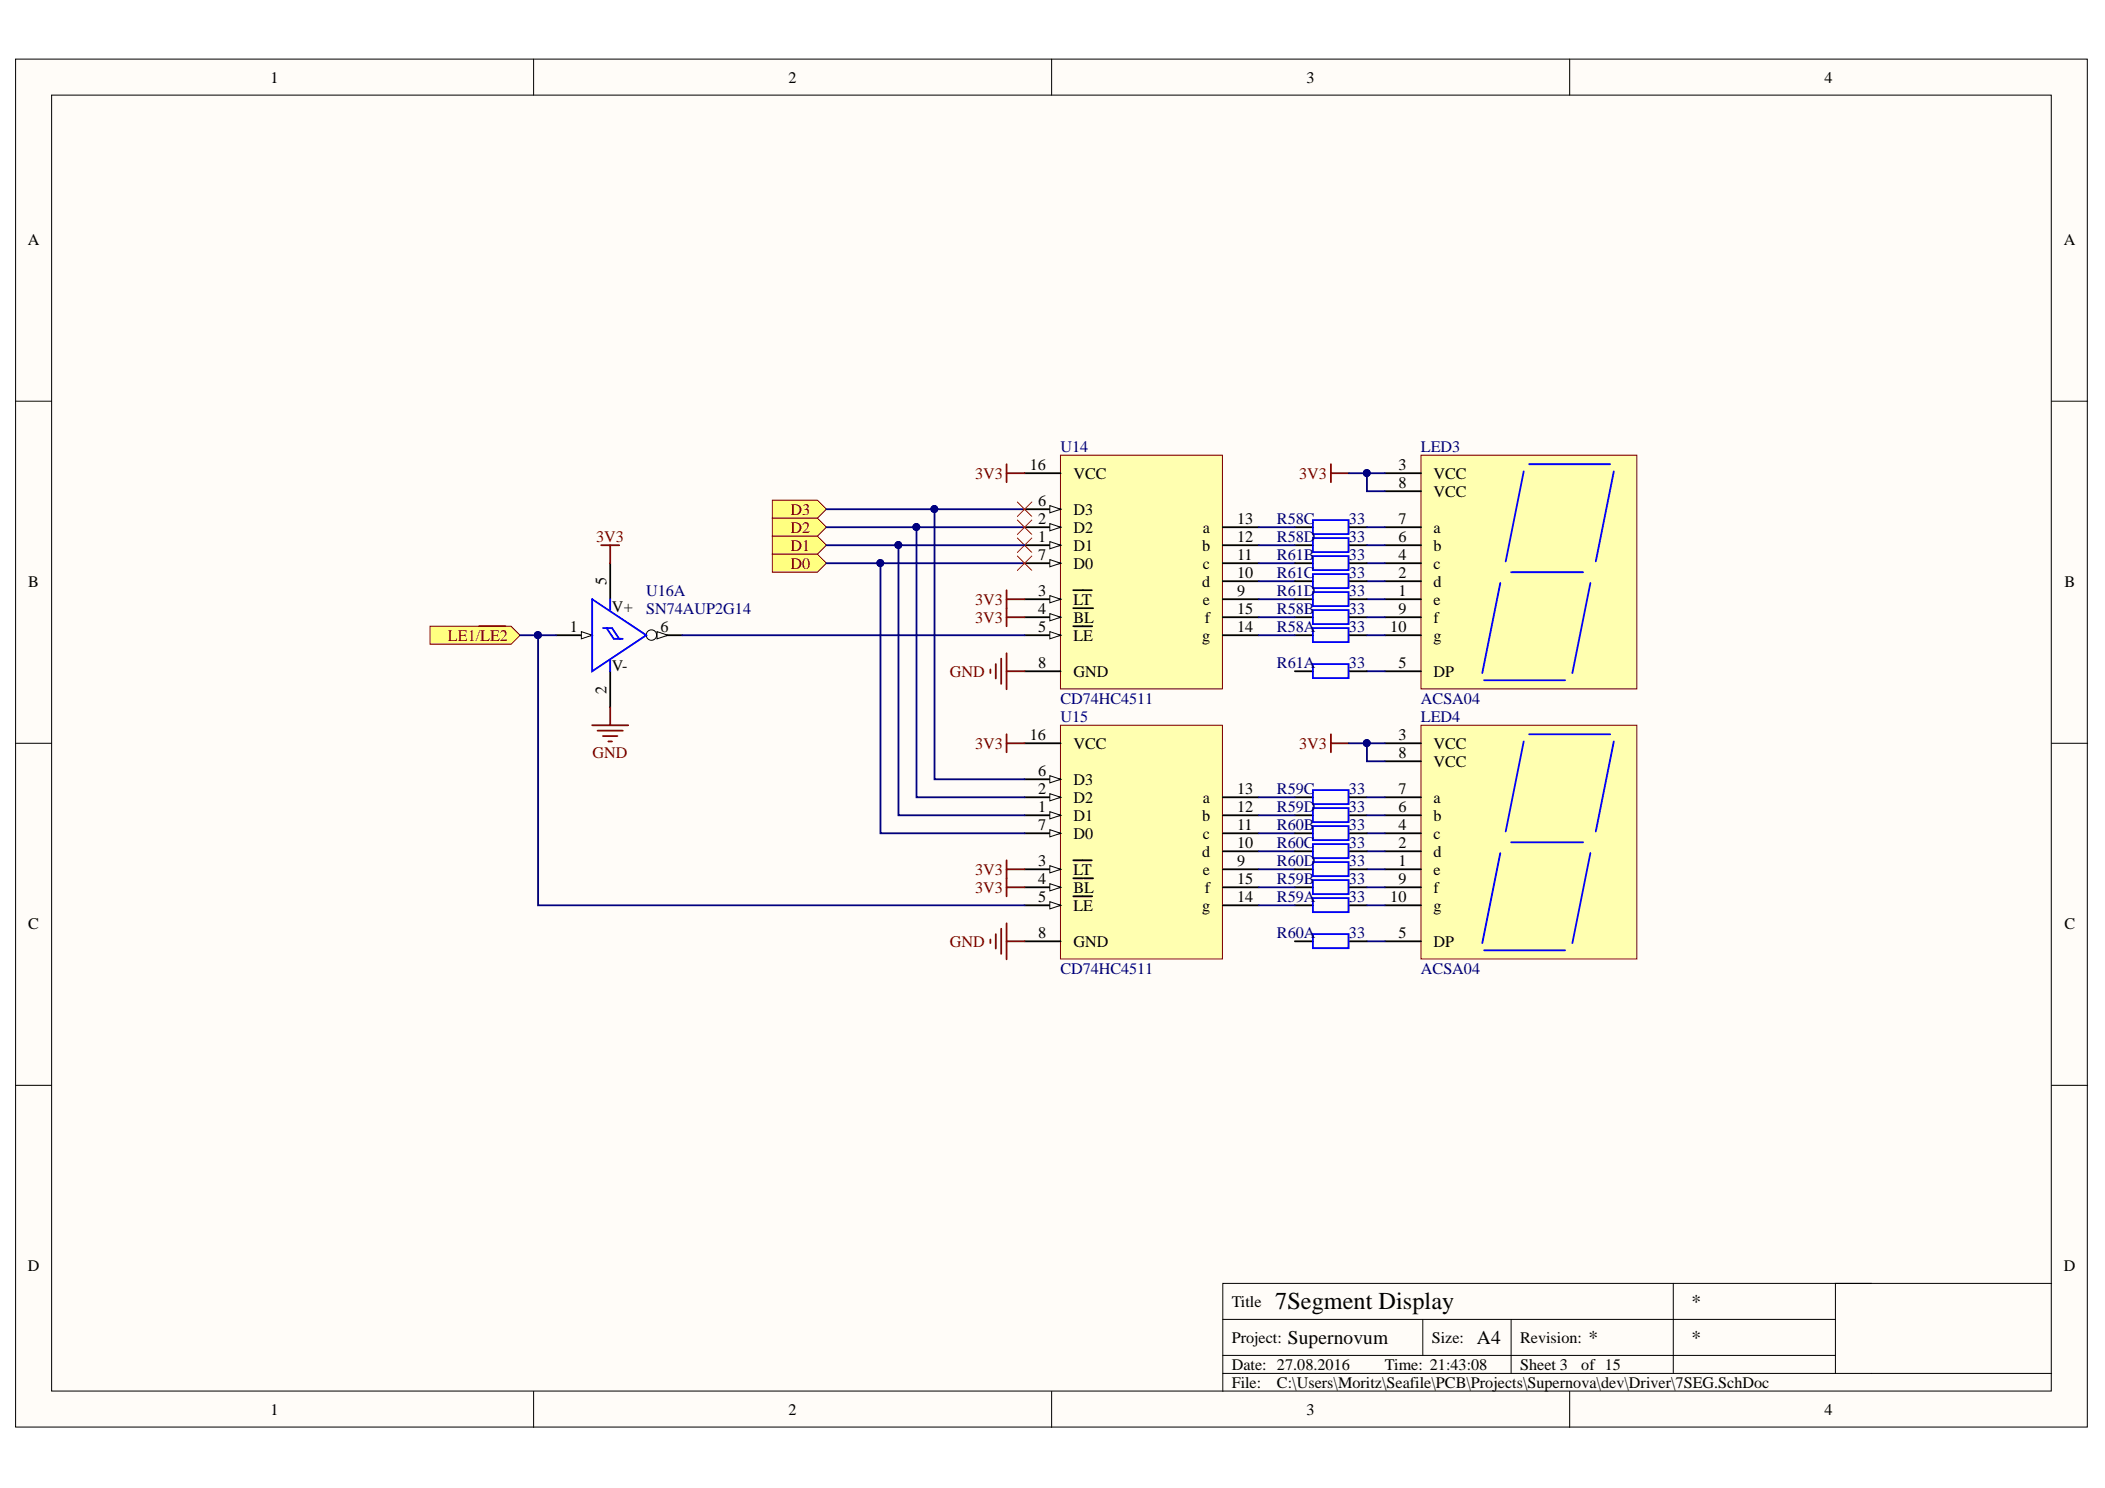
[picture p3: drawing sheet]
<svg xmlns="http://www.w3.org/2000/svg" width="297mm" height="210mm" viewBox="0 0 297 210" stroke-linecap="round" stroke-linejoin="round" font-family="sans-serif">
<defs><g id="words">
<text font-size="3.4" x="179.9" y="184.6">7Segment Display</text>
<g font-size="2.7">
<text x="238.7" y="184.5">*</text>
<text x="181.7" y="189.6">Supernovum</text>
<text x="208.4" y="189.6">A4</text>
<text x="224.2" y="189.6">*</text>
<text x="238.7" y="189.6">*</text>
</g>
<g font-size="2.3">
<text x="38.2" y="11.7">1</text>
<text x="111.3" y="11.7">2</text>
<text x="184.4" y="11.7">3</text>
<text x="257.5" y="11.7">4</text>
<text x="3.9" y="34.5">A</text>
<text x="291.2" y="34.5">A</text>
<text x="145.3" y="66.3">16</text>
<text x="146.5" y="71.3">6</text>
<text x="151.5" y="67.5">VCC</text>
<text x="197.3" y="66.3">3</text>
<text x="197.3" y="68.8">8</text>
<text x="202.3" y="67.5">VCC</text>
<text x="202.3" y="70.1">VCC</text>
<text x="146.5" y="76.4">1</text>
<text x="146.5" y="73.9">2</text>
<text x="151.5" y="77.7">D1</text>
<text x="151.5" y="75.1">D2</text>
<text x="151.5" y="72.6">D3</text>
<text x="169.6" y="77.7">b</text>
<text x="169.7" y="75.1">a</text>
<text x="174.6" y="76.4">12</text>
<text x="174.6" y="73.9">13</text>
<text x="197.3" y="76.4">6</text>
<text x="197.3" y="73.9">7</text>
<text x="202.3" y="77.7">b</text>
<text x="202.3" y="75.1">a</text>
<text x="4" y="82.8">B</text>
<text x="85.6" y="82.5" transform="rotate(-90 85.6 82.5)">5</text>
<text x="146.5" y="79">7</text>
<text x="151.5" y="80.2">D0</text>
<text x="169.6" y="82.8">d</text>
<text x="169.7" y="80.2">c</text>
<text x="174.6" y="81.5">10</text>
<text x="174.6" y="79">11</text>
<text x="197.3" y="81.5">2</text>
<text x="197.3" y="79">4</text>
<text x="202.3" y="82.8">d</text>
<text x="202.3" y="80.2">c</text>
<text x="291.3" y="82.8">B</text>
<text x="80.4" y="89.1">1</text>
<text x="86.4" y="86.3">V+</text>
<text x="93.2" y="89.1">6</text>
<text x="146.5" y="84">3</text>
<text x="146.5" y="86.6">4</text>
<text x="146.5" y="89.1">5</text>
<text x="151.5" y="85.3">LT</text>
<text x="151.5" y="87.8">BL</text>
<text x="169.7" y="85.3">e</text>
<text x="170" y="87.8">f</text>
<text x="174.6" y="84">9</text>
<text x="174.6" y="89.1">14</text>
<text x="174.6" y="86.6">15</text>
<text x="196.2" y="89.1">10</text>
<text x="197.3" y="84">1</text>
<text x="197.3" y="86.6">9</text>
<text x="202.3" y="85.3">e</text>
<text x="202.3" y="87.8">f</text>
<text x="86.4" y="94.7">V-</text>
<text x="146.5" y="94.2">8</text>
<text x="151.5" y="90.4">LE</text>
<text x="151.5" y="95.5">GND</text>
<text x="169.6" y="90.4">g</text>
<text x="197.3" y="94.2">5</text>
<text x="202.3" y="95.5">DP</text>
<text x="202.3" y="90.4">g</text>
<text x="85.6" y="97.9" transform="rotate(-90 85.6 97.9)">2</text>
<text x="145.3" y="104.4">16</text>
<text x="151.5" y="105.6">VCC</text>
<text x="197.3" y="104.4">3</text>
<text x="197.3" y="106.9">8</text>
<text x="202.3" y="105.6">VCC</text>
<text x="146.5" y="112">2</text>
<text x="146.5" y="109.4">6</text>
<text x="151.5" y="113.2">D2</text>
<text x="151.5" y="110.7">D3</text>
<text x="169.7" y="113.2">a</text>
<text x="174.6" y="112">13</text>
<text x="197.3" y="112">7</text>
<text x="202.3" y="113.2">a</text>
<text x="202.3" y="108.2">VCC</text>
<text x="146.5" y="114.5">1</text>
<text x="146.5" y="117">7</text>
<text x="151.5" y="115.8">D1</text>
<text x="151.5" y="118.3">D0</text>
<text x="169.6" y="115.8">b</text>
<text x="169.7" y="118.3">c</text>
<text x="174.6" y="119.6">10</text>
<text x="174.6" y="117">11</text>
<text x="174.6" y="114.5">12</text>
<text x="197.3" y="119.6">2</text>
<text x="197.3" y="117">4</text>
<text x="197.3" y="114.5">6</text>
<text x="202.3" y="118.3">c</text>
<text x="202.3" y="115.8">b</text>
<text x="146.5" y="122.1">3</text>
<text x="146.5" y="124.7">4</text>
<text x="151.5" y="123.4">LT</text>
<text x="151.5" y="125.9">BL</text>
<text x="169.6" y="120.9">d</text>
<text x="169.7" y="123.4">e</text>
<text x="170" y="125.9">f</text>
<text x="174.6" y="122.1">9</text>
<text x="174.6" y="124.7">15</text>
<text x="197.3" y="122.1">1</text>
<text x="197.3" y="124.7">9</text>
<text x="202.3" y="123.4">e</text>
<text x="202.3" y="120.9">d</text>
<text x="202.3" y="125.9">f</text>
<text x="4" y="131">C</text>
<text x="146.5" y="127.2">5</text>
<text x="151.5" y="128.5">LE</text>
<text x="169.6" y="128.5">g</text>
<text x="174.6" y="127.2">14</text>
<text x="196.2" y="127.2">10</text>
<text x="202.3" y="128.5">g</text>
<text x="291.3" y="131">C</text>
<text x="146.5" y="132.3">8</text>
<text x="151.5" y="133.6">GND</text>
<text x="197.3" y="132.3">5</text>
<text x="202.3" y="133.6">DP</text>
<text x="3.9" y="179.3">D</text>
<text x="291.2" y="179.3">D</text>
<text x="173.8" y="184.4">Title</text>
<text x="173.8" y="189.4">Project:</text>
<text x="202" y="189.4">Size:</text>
<text x="214.5" y="189.4">Revision:</text>
<text x="173.8" y="193.2">Date: 27.08.2016</text>
<text x="173.8" y="195.8">File:</text>
<text x="180.2" y="195.8">C:\Users\Moritz\Seafile\PCB\Projects\Supernova\dev\Driver\7SEG.SchDoc</text>
<text x="195.4" y="193.2">Time: 21:43:08</text>
<text x="214.5" y="193.2">Sheet 3</text>
<text x="223.1" y="193.2">of 15</text>
<text x="38.2" y="199.6">1</text>
<text x="111.3" y="199.6">2</text>
<text x="184.4" y="199.6">3</text>
<text x="257.5" y="199.6">4</text>
</g>
<g font-size="2.3" fill="#000080">
<text x="149.6" y="63.7">U14</text>
<text x="200.5" y="63.7">LED3</text>
<text x="180.2" y="73.9">R58C</text>
<text x="180.2" y="76.4">R58D</text>
<text x="190.4" y="73.9">33</text>
<text x="190.4" y="76.4">33</text>
<text x="180.2" y="79">R61B</text>
<text x="180.2" y="81.5">R61C</text>
<text x="190.4" y="79">33</text>
<text x="190.4" y="81.5">33</text>
<text x="91.2" y="84">U16A</text>
<text x="91.2" y="86.6">SN74AUP2G14</text>
<text x="180.2" y="89.1">R58A</text>
<text x="180.2" y="86.6">R58B</text>
<text x="180.2" y="84">R61D</text>
<text x="190.4" y="89.1">33</text>
<text x="190.4" y="86.6">33</text>
<text x="190.4" y="84">33</text>
<text x="180.2" y="94.2">R61A</text>
<text x="190.4" y="94.2">33</text>
<text x="149.6" y="101.8">U15</text>
<text x="149.6" y="99.3">CD74HC4511</text>
<text x="200.5" y="101.8">LED4</text>
<text x="200.5" y="99.3">ACSA04</text>
<text x="180.2" y="112">R59C</text>
<text x="190.4" y="112">33</text>
<text x="180.2" y="114.5">R59D</text>
<text x="180.2" y="117">R60B</text>
<text x="180.2" y="119.6">R60C</text>
<text x="190.4" y="114.5">33</text>
<text x="190.4" y="117">33</text>
<text x="190.4" y="119.6">33</text>
<text x="180.2" y="124.7">R59B</text>
<text x="180.2" y="122.1">R60D</text>
<text x="190.4" y="124.7">33</text>
<text x="190.4" y="122.1">33</text>
<text x="180.2" y="127.2">R59A</text>
<text x="190.4" y="127.2">33</text>
<text x="149.6" y="137.4">CD74HC4511</text>
<text x="180.2" y="132.3">R60A</text>
<text x="190.4" y="132.3">33</text>
<text x="200.5" y="137.4">ACSA04</text>
</g>
<g font-size="2.3" fill="#800000">
<text x="137.6" y="67.5">3V3</text>
<text x="183.3" y="67.5">3V3</text>
<text x="84.1" y="76.4">3V3</text>
<text x="111.5" y="72.6">D3</text>
<text x="111.5" y="75.1">D2</text>
<text x="111.5" y="77.7">D1</text>
<text x="111.5" y="80.2">D0</text>
<text x="137.6" y="85.3">3V3</text>
<text x="137.6" y="87.8">3V3</text>
<text x="63.2" y="90.4">LE1/LE2</text>
<text x="134" y="95.5">GND</text>
<text x="83.6" y="106.9">GND</text>
<text x="137.6" y="105.6">3V3</text>
<text x="183.3" y="105.6">3V3</text>
<text x="137.6" y="123.4">3V3</text>
<text x="137.6" y="125.9">3V3</text>
<text x="134" y="133.6">GND</text>
</g>
</g></defs>
<g fill="#fffcf8" stroke="#000" stroke-width=".14">
<path d="M2.2 8.3h292.3v193h-292.3z"/>
<path d="M7.3 13.4h282.2v182.8h-282.2z"/>
</g>
<g fill="none" stroke="#000" stroke-width=".14">
<path d="M75.3 8.3v5.1M148.4 8.3v5.1M221.5 8.3v5.1M2.2 56.6h5.1M289.5 56.6h5.1M2.2 104.8h5.1M289.5 104.8h5.1M2.2 153.1h5.1M289.5 153.1h5.1M75.3 196.3v5.1M148.4 196.3v5.1M172.6 186.1h86.4"/>
<path d="M172.6 193.7h116.9M172.6 191.2h86.4M200.8 186.1v5.1M213.2 186.1v7.6M221.5 196.3v5.1M236.1 181v12.7M264.1 181h-91.5v15.3M289.5 181h-30.5v12.7"/>
</g>
<path d="M200.5 102.3h30.5v33h-30.5z" fill="#ffffb0" stroke="#800000" stroke-width=".14"/>
<path d="M195.4 104.8h5.1M195.4 117.5h5.1M195.4 115h5.1M195.4 112.5h5.1M195.4 107.4h5.1M195.4 122.6h5.1M195.4 120.1h5.1M195.4 132.8h5.1M195.4 125.2h5.1M195.4 127.7h5.1" fill="none" stroke="#000" stroke-width=".25"/>
<path d="M213.2 118.8h10.2M215 104.6l-2.5 12.7M215.8 103.6h11.4M227.7 104.6l-2.5 12.7M209.4 134.1h11.5M211.7 120.3l-2.5 12.7M224.4 120.3l-2.5 12.7" fill="none" stroke="#00f" stroke-width=".25"/>
<path d="M200.5 64.2h30.5v33h-30.5z" fill="#ffffb0" stroke="#800000" stroke-width=".14"/>
<path d="M195.4 66.8h5.1M195.4 79.5h5.1M195.4 76.9h5.1M195.4 74.4h5.1M195.4 69.3h5.1M195.4 84.5h5.1M195.4 82h5.1M195.4 94.7h5.1M195.4 87.1h5.1M195.4 89.6h5.1" fill="none" stroke="#000" stroke-width=".25"/>
<path d="M215 66.5l-2.5 12.7M215.8 65.5h11.4M227.7 66.5l-2.5 12.7M209.4 96h11.5M211.7 82.2l-2.5 12.7M213.2 80.7h10.2M224.4 82.2l-2.5 12.7" fill="none" stroke="#00f" stroke-width=".25"/>
<path d="M187.8 65.5v2.5M187.8 66.8h2.5M187.8 103.6v2.5M187.8 104.8h2.5" fill="none" stroke="#800000" stroke-width=".25"/>
<path d="M190.3 66.8h2.6M195.4 66.8h-2.5v2.5h2.5M190.3 104.8h2.6M195.4 104.8h-2.5v2.6h2.5" fill="none" stroke="#000080" stroke-width=".25"/>
<g fill="#000080" stroke="#000080" stroke-width=".14">
<circle cx="192.9" cy="66.7" r=".48"/>
<circle cx="192.9" cy="104.8" r=".48"/>
</g>
<path d="M149.6 102.3h22.9v33h-22.9z" fill="#ffffb0" stroke="#800000" stroke-width=".14"/>
<path d="M144.6 115h5.1" fill="none" stroke="#000" stroke-width=".25"/>
<path d="M148.1 114.5l1.6 .5-1.6 .5z" fill="#fffcf8"/>
<path d="M148.1 114.5l1.6 .5-1.6 .5z" fill="none" stroke="#000" stroke-width=".14"/>
<path d="M144.6 112.5h5.1" fill="none" stroke="#000" stroke-width=".25"/>
<path d="M148.1 112l1.6 .5-1.6 .5z" fill="#fffcf8"/>
<path d="M148.1 112l1.6 .5-1.6 .5z" fill="none" stroke="#000" stroke-width=".14"/>
<path d="M144.6 122.6h5.1" fill="none" stroke="#000" stroke-width=".25"/>
<path d="M148.1 122.1l1.6 .5-1.6 .5z" fill="#fffcf8"/>
<path d="M148.1 122.1l1.6 .5-1.6 .5z" fill="none" stroke="#000" stroke-width=".14"/>
<path d="M144.6 125.2h5.1M151.4 121.4h2.7" fill="none" stroke="#000" stroke-width=".25"/>
<path d="M148.1 124.7l1.6 .5-1.6 .5z" fill="#fffcf8"/>
<path d="M148.1 124.7l1.6 .5-1.6 .5z" fill="none" stroke="#000" stroke-width=".14"/>
<path d="M144.6 127.7h5.1M151.4 123.9h1.4M152.9 123.9h1.3" fill="none" stroke="#000" stroke-width=".25"/>
<path d="M148.1 127.2l1.6 .5-1.6 .5z" fill="#fffcf8"/>
<path d="M148.1 127.2l1.6 .5-1.6 .5z" fill="none" stroke="#000" stroke-width=".14"/>
<path d="M144.6 109.9h5.1M151.4 126.4h2.7" fill="none" stroke="#000" stroke-width=".25"/>
<path d="M148.1 109.4l1.6 .5-1.6 .5z" fill="#fffcf8"/>
<path d="M148.1 109.4l1.6 .5-1.6 .5z" fill="none" stroke="#000" stroke-width=".14"/>
<path d="M144.6 117.5h5.1" fill="none" stroke="#000" stroke-width=".25"/>
<path d="M148.1 117l1.6 .5-1.6 .6z" fill="#fffcf8"/>
<path d="M148.1 117l1.6 .5-1.6 .6z" fill="none" stroke="#000" stroke-width=".14"/>
<path d="M144.6 104.8h5.1M172.6 117.5h5M172.6 115h5M172.6 112.5h5M144.6 132.8h5.1M172.6 122.6h5M172.6 120.1h5M172.6 127.7h5M172.6 125.2h5" fill="none" stroke="#000" stroke-width=".25"/>
<path d="M149.6 64.2h22.9v33h-22.9z" fill="#ffffb0" stroke="#800000" stroke-width=".14"/>
<path d="M144.6 76.9h5.1" fill="none" stroke="#000" stroke-width=".25"/>
<path d="M148.1 76.4l1.6 .5-1.6 .5z" fill="#fffcf8"/>
<path d="M148.1 76.4l1.6 .5-1.6 .5z" fill="none" stroke="#000" stroke-width=".14"/>
<path d="M144.6 74.4h5.1" fill="none" stroke="#000" stroke-width=".25"/>
<path d="M148.1 73.9l1.6 .5-1.6 .5z" fill="#fffcf8"/>
<path d="M148.1 73.9l1.6 .5-1.6 .5z" fill="none" stroke="#000" stroke-width=".14"/>
<path d="M144.6 84.5h5.1" fill="none" stroke="#000" stroke-width=".25"/>
<path d="M148.1 84l1.6 .5-1.6 .5z" fill="#fffcf8"/>
<path d="M148.1 84l1.6 .5-1.6 .5z" fill="none" stroke="#000" stroke-width=".14"/>
<path d="M144.6 87.1h5.1M151.4 83.3h2.7" fill="none" stroke="#000" stroke-width=".25"/>
<path d="M148.1 86.6l1.6 .5-1.6 .5z" fill="#fffcf8"/>
<path d="M148.1 86.6l1.6 .5-1.6 .5z" fill="none" stroke="#000" stroke-width=".14"/>
<path d="M144.6 89.6h5.1M151.4 85.8h1.4M152.9 85.8h1.3" fill="none" stroke="#000" stroke-width=".25"/>
<path d="M148.1 89.1l1.6 .5-1.6 .5z" fill="#fffcf8"/>
<path d="M148.1 89.1l1.6 .5-1.6 .5z" fill="none" stroke="#000" stroke-width=".14"/>
<path d="M144.6 71.8h5.1M151.4 88.3h2.7" fill="none" stroke="#000" stroke-width=".25"/>
<path d="M148.1 71.3l1.6 .5-1.6 .5z" fill="#fffcf8"/>
<path d="M148.1 71.3l1.6 .5-1.6 .5z" fill="none" stroke="#000" stroke-width=".14"/>
<path d="M144.6 79.5h5.1" fill="none" stroke="#000" stroke-width=".25"/>
<path d="M148.1 78.9l1.6 .6-1.6 .5z" fill="#fffcf8"/>
<path d="M148.1 78.9l1.6 .6-1.6 .5z" fill="none" stroke="#000" stroke-width=".14"/>
<g fill="none" stroke="#000" stroke-width=".25">
<path d="M144.6 66.8h5.1M172.6 79.5h5M172.6 76.9h5M172.6 74.4h5M182.7 76.9h2.6M182.7 74.4h2.6M190.3 76.9h2.6M190.3 74.4h2.6M144.6 94.7h5.1M172.6 84.5h5M172.6 82h5M172.6 89.6h5"/>
<path d="M172.6 87.1h5M182.7 89.6h2.6M182.7 87.1h2.6M190.3 89.6h2.6M190.3 87.1h2.6M182.7 112.5h2.6M182.7 115h2.6M182.7 117.5h2.6M190.3 112.5h2.6M190.3 115h2.6M190.3 117.5h2.6M182.7 127.7h2.6"/>
<path d="M182.7 125.2h2.6M182.7 132.8h2.6M182.7 120.1h2.6M182.7 122.6h2.6M190.3 127.7h2.6M190.3 125.2h2.6M190.3 132.8h2.6M190.3 120.1h2.6M190.3 122.6h2.6"/>
</g>
<path d="M185.3 73.4h5v1.9h-5zM185.3 75.9h5v2h-5zM185.3 88.6h5v2h-5zM185.3 86.1h5v1.9h-5zM185.3 111.5h5v1.9h-5zM185.3 114h5v2h-5zM185.3 116.5h5v2h-5zM185.3 119.1h5v2h-5zM185.3 126.7h5v2h-5zM185.3 124.2h5v1.9h-5zM185.3 131.8h5v2h-5zM185.3 121.6h5v2h-5z" fill="none" stroke="#00f" stroke-width=".25"/>
<g fill="none" stroke="#000080" stroke-width=".25">
<path d="M177.6 74.4h5.1M177.6 76.9h5.1M177.6 79.5h5.1M192.9 74.4h2.5M192.9 76.9h2.5M192.9 79.5h2.5M177.6 82h5.1M177.6 84.5h5.1M177.6 87.1h5.1M177.6 89.6h5.1M192.9 82h2.5M192.9 84.5h2.5"/>
<path d="M192.9 87.1h2.5M192.9 89.6h2.5M192.9 94.7h2.5M177.6 112.5h5.1M177.6 115h5.1M177.6 117.5h5.1M192.9 112.5h2.5M192.9 115h2.5M192.9 117.5h2.5M177.6 120.1h5.1M177.6 122.6h5.1M177.6 125.2h5.1"/>
<path d="M177.6 127.7h5.1M192.9 120.1h2.5M192.9 122.6h2.5M192.9 125.2h2.5M192.9 127.7h2.5M192.9 132.8h2.5"/>
</g>
<g fill="none" stroke="#800000" stroke-width=".25">
<path d="M142 65.5v2.5M142 66.8h2.6M139.8 94.4v.5M140.5 93.7v2M141.3 92.9v3.6M142 92.1v5.1M142 94.7h2.6M142 103.6v2.5M142 104.8h2.6M139.8 132.5v.5M140.5 131.8v2M141.3 131v3.6"/>
<path d="M142 130.2v5.1M142 132.8h2.6"/>
</g>
<g fill="#ffff80" stroke="#800000" stroke-width=".14">
<path d="M109 70.6h6.3l1.3 1.2-1.3 1.3h-6.3z" fill-rule="evenodd"/>
<path d="M109 73.1h6.3l1.3 1.3-1.3 1.2h-6.3z" fill-rule="evenodd"/>
<path d="M109 75.6h6.3l1.3 1.3-1.3 1.3h-6.3z" fill-rule="evenodd"/>
<path d="M109 78.2h6.3l1.3 1.3-1.3 1.2h-6.3z" fill-rule="evenodd"/>
</g>
<path d="M116.6 79.5h7.6M116.6 74.4h12.7M116.6 71.8h15.3M144.6 71.8h-12.7v38.1h12.7M144.6 74.4h-15.3v38.1h15.3M144.6 79.5h-20.4v38h20.4" fill="none" stroke="#000080" stroke-width=".25"/>
<g fill="#000080" stroke="#000080" stroke-width=".14">
<circle cx="131.8" cy="71.8" r=".48"/>
<circle cx="129.3" cy="74.3" r=".48"/>
<circle cx="124.2" cy="79.4" r=".48"/>
</g>
<path d="M142 121.4v2.5M142 122.6h2.6" fill="none" stroke="#800000" stroke-width=".25"/>
<path d="M60.7 88.3h11.4l1.3 1.3-1.3 1.3h-11.4z" fill-rule="evenodd" fill="#ffff80" stroke="#800000" stroke-width=".14"/>
<path d="M67.6 88.3h1.3M69 88.3h2.4M142 83.3v2.5M142 84.5h2.6" fill="none" stroke="#800000" stroke-width=".25"/>
<path d="M78.5 89.6h5.1" fill="none" stroke="#000" stroke-width=".25"/>
<path d="M82 89.1l1.6 .5-1.6 .5z" fill="#fffcf8"/>
<path d="M82 89.1l1.6 .5-1.6 .5z" fill="none" stroke="#000" stroke-width=".14"/>
<path d="M86.1 79.5v5M86.1 94.7v5.1M91.2 89.6h5.1" fill="none" stroke="#000" stroke-width=".25"/>
<path d="M85.1 88.6h.5l1 1.5h1M85.6 88.6h.8l1 1.5h.5M86.1 84.5v1.6M86.1 93.2v1.5" fill="none" stroke="#00f" stroke-width=".25"/>
<circle cx="91.9" cy="89.6" r=".74" fill="#fffcf8" stroke="#000" stroke-width=".14"/>
<path d="M92.7 89.1l1.5 .5-1.5 .5z" fill="#fffcf8"/>
<path d="M92.7 89.1l1.5 .5-1.5 .5z" fill="none" stroke="#000" stroke-width=".14"/>
<path d="M185.3 78.4h5v2h-5zM83.6 84.5l7.6 5.1-7.6 5.1zM185.3 93.7h5v2h-5zM185.3 81h5v2h-5zM185.3 83.5h5v2h-5z" fill="none" stroke="#00f" stroke-width=".25"/>
<path d="M84.8 76.9h2.6M86.1 76.9v2.6M86.1 99.8v2.5M142 85.8v2.5M142 87.1h2.6M83.6 102.3h5M84.3 103.1h3.6M85.1 103.8h2M85.9 104.6h.5M142 123.9v2.5M142 125.2h2.6" fill="none" stroke="#800000" stroke-width=".25"/>
<path d="M182.7 79.5h2.6M190.3 79.5h2.6M182.7 94.7h2.6M182.7 82h2.6M182.7 84.5h2.6M190.3 94.7h2.6M190.3 82h2.6M190.3 84.5h2.6" fill="none" stroke="#000" stroke-width=".25"/>
<path d="M116.6 76.9h10.2v38.1h17.8M126.8 76.9h17.8M73.4 89.6h2.5M78.5 89.6h-2.6v38.1h68.7M96.3 89.6h48.3" fill="none" stroke="#000080" stroke-width=".25"/>
<g fill="#000080" stroke="#000080" stroke-width=".14">
<circle cx="75.9" cy="89.6" r=".49"/>
<circle cx="126.8" cy="76.9" r=".48"/>
</g>
<path d="M143.6 70.8l2 2M143.6 73.4l2 2M143.6 75.9l2 2M143.6 78.4l2 2.1M145.6 70.8l-2 2M145.6 73.4l-2 2M145.6 75.9l-2 2M145.6 78.4l-2 2.1" fill="none" stroke="#f00" stroke-width=".14"/>
<use href="#words"/>
</svg>
